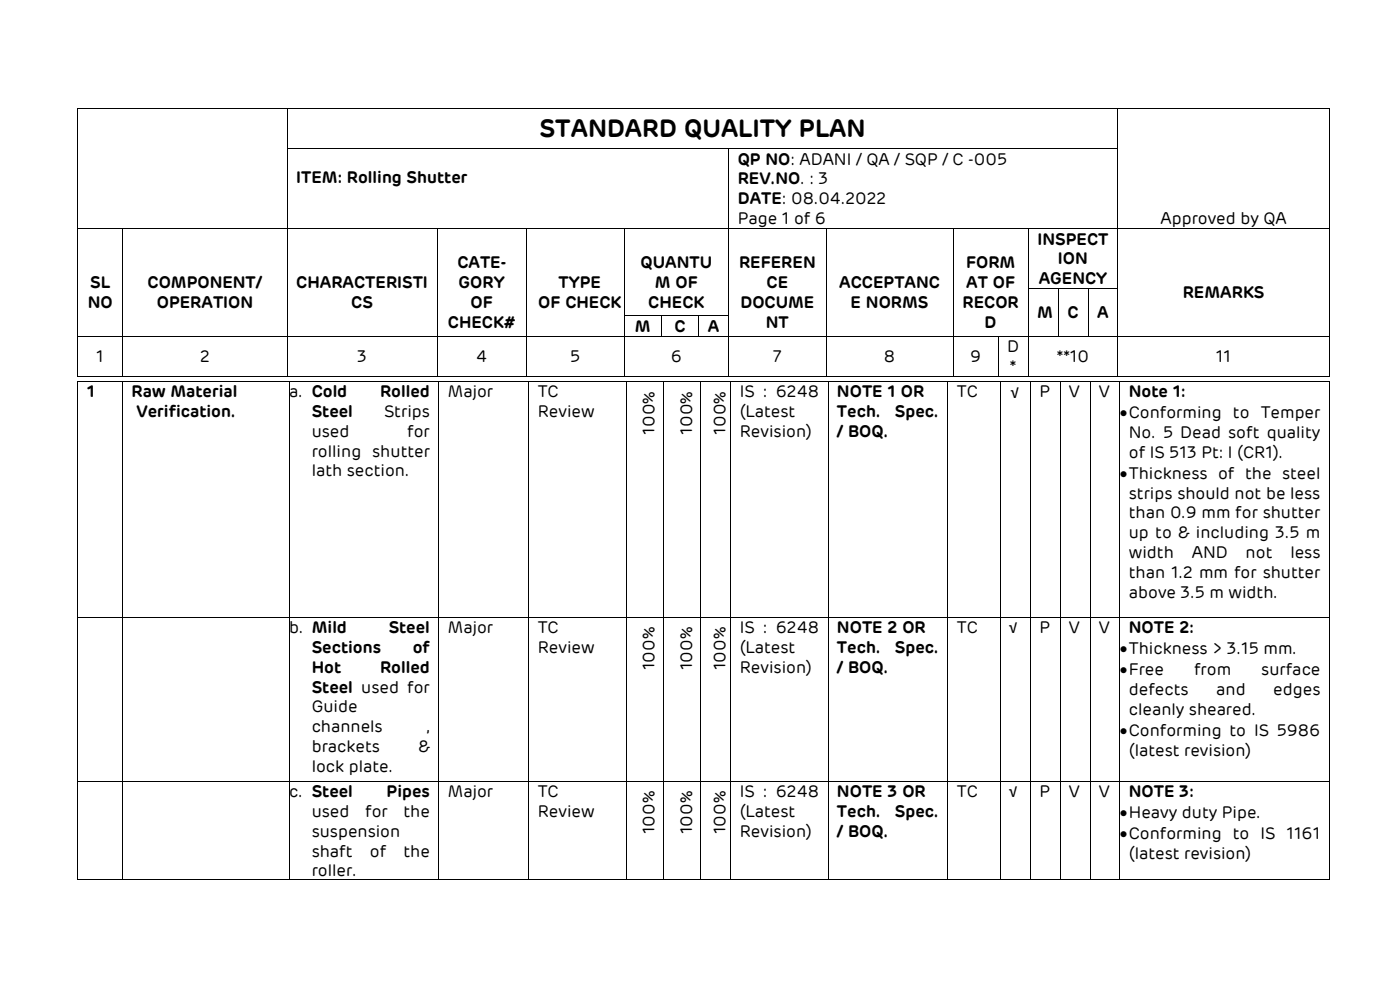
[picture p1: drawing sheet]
<svg xmlns="http://www.w3.org/2000/svg" width="297mm" height="210mm" viewBox="0 0 297 210" stroke-linecap="round" stroke-linejoin="round" font-family="sans-serif">
<defs><g id="words">
<text font-size="5.3" x="114.4" y="29">STANDARD QUALITY PLAN</text>
<g font-size="3.5">
<text x="156.5" y="34.9">QP NO: ADANI / QA / SQP / C -005</text>
<text x="62.8" y="38.9">ITEM: Rolling Shutter</text>
<text x="156.5" y="39.1">REV.NO. : 3</text>
<text x="156.5" y="43.3">DATE: 08.04.2022</text>
<text x="156.5" y="47.5">Page 1 of 6</text>
<text x="246.2" y="47.5">Approved by QA</text>
<text x="220.1" y="51.8">INSPECT</text>
<text x="97" y="56.9">CATE-</text>
<text x="135.9" y="56.8">QUANTU</text>
<text x="156.8" y="56.9">REFEREN</text>
<text x="204.9" y="56.9">FORM</text>
<text x="224.5" y="56">ION</text>
<text x="18.6" y="65.3">NO</text>
<text x="19.1" y="61.1">SL</text>
<text x="31.3" y="61.1">COMPONENT/</text>
<text x="33.3" y="65.3">OPERATION</text>
<text x="62.8" y="61.1">CHARACTERISTI</text>
<text x="74.5" y="65.3">CS</text>
<text x="97.3" y="61.1">GORY</text>
<text x="99.8" y="65.3">OF</text>
<text x="114.2" y="65.3">OF CHECK</text>
<text x="118.5" y="61.1">TYPE</text>
<text x="137.5" y="65.2">CHECK</text>
<text x="138.9" y="61">M OF</text>
<text x="157.1" y="65.3">DOCUME</text>
<text x="162.6" y="61.1">CE</text>
<text x="178.1" y="61.1">ACCEPTANC</text>
<text x="180.5" y="65.3">E NORMS</text>
<text x="204.2" y="65.3">RECOR</text>
<text x="205" y="61.1">AT OF</text>
<text x="220.4" y="60.2">AGENCY</text>
<text x="250.9" y="63.2">REMARKS</text>
<text x="95" y="69.5">CHECK#</text>
<text x="134.7" y="70.3">M</text>
<text x="143.1" y="70.3">C</text>
<text x="150.2" y="70.3">A</text>
<text x="162.5" y="69.5">NT</text>
<text x="208.9" y="69.5">D</text>
<text x="220" y="67.5">M</text>
<text x="226.4" y="67.5">C</text>
<text x="232.7" y="67.5">A</text>
<text x="20.4" y="76.8">1</text>
<text x="42.4" y="76.8">2</text>
<text x="75.8" y="76.8">3</text>
<text x="101" y="76.8">4</text>
<text x="121" y="76.8">5</text>
<text x="142.3" y="76.8">6</text>
<text x="164" y="76.8">7</text>
<text x="187.5" y="76.8">8</text>
<text x="205.8" y="76.8">9</text>
<text x="213.7" y="74.7">D</text>
<text x="224.2" y="76.8">**10</text>
<text x="258" y="76.8">11</text>
<text x="214.2" y="78.9">*</text>
<text x="18.4" y="84.2">1</text>
<text x="27.9" y="84.2">Raw Material</text>
<text x="28.9" y="88.4">Verification.</text>
<text x="61.4" y="84.2">a. Cold</text>
<text x="66.1" y="88.4">Steel</text>
<text x="80.6" y="84.2">Rolled</text>
<text x="81.5" y="88.4">Strips</text>
<text x="95" y="84.2">Major</text>
<text x="114.1" y="84.2">TC</text>
<text x="114.1" y="88.4">Review</text>
<text x="156.9" y="84.2">IS : 6248</text>
<text x="156.9" y="88.4">(Latest</text>
<text x="177.6" y="84.2">NOTE 1 OR</text>
<text x="177.6" y="88.4">Tech.</text>
<text x="189.9" y="88.4">Spec.</text>
<text x="203" y="84.2">TC</text>
<text x="214.5" y="84.3">√</text>
<text x="220.6" y="84.2">P</text>
<text x="226.8" y="84.2">V</text>
<text x="233.1" y="84.2">V</text>
<text x="237.6" y="88.7">•Conforming to Temper</text>
<text x="239.5" y="84.2">Note 1:</text>
<text x="66.1" y="92.6">used</text>
<text x="86.4" y="92.6">for</text>
<text x="138.9" y="92.1" transform="rotate(-90 138.9 92.1)">100%</text>
<text x="146.8" y="92.1" transform="rotate(-90 146.8 92.1)">100%</text>
<text x="153.9" y="92.1" transform="rotate(-90 153.9 92.1)">100%</text>
<text x="156.9" y="92.6">Revision)</text>
<text x="177.6" y="92.6">/ BOQ.</text>
<text x="239.5" y="92.9">No. 5 Dead soft quality</text>
<text x="66.1" y="96.8">rolling shutter</text>
<text x="66.1" y="101">lath section.</text>
<text x="237.6" y="101.5">•Thickness of the steel</text>
<text x="239.5" y="97.1">of IS 513 Pt: I (CR1).</text>
<text x="239.5" y="105.7">strips should not be less</text>
<text x="239.5" y="109.9">than 0.9 mm for shutter</text>
<text x="239.5" y="114.1">up to &amp; including 3.5 m</text>
<text x="239.5" y="118.3">width</text>
<text x="252.8" y="118.3">AND</text>
<text x="264.3" y="118.3">not</text>
<text x="273.7" y="118.3">less</text>
<text x="239.5" y="122.4">than 1.2 mm for shutter</text>
<text x="239.5" y="126.6">above 3.5 m width.</text>
<text x="61.4" y="134.2">b. Mild</text>
<text x="82.5" y="134.2">Steel</text>
<text x="95" y="134.2">Major</text>
<text x="114.1" y="134.2">TC</text>
<text x="156.9" y="134.2">IS : 6248</text>
<text x="177.6" y="134.2">NOTE 2 OR</text>
<text x="203" y="134.2">TC</text>
<text x="214.1" y="134.3">√</text>
<text x="220.6" y="134.2">P</text>
<text x="226.8" y="134.2">V</text>
<text x="233.1" y="134.2">V</text>
<text x="239.5" y="134.2">NOTE 2:</text>
<text x="66.1" y="138.4">Sections</text>
<text x="66.1" y="142.6">Hot</text>
<text x="80.6" y="142.6">Rolled</text>
<text x="87.6" y="138.4">of</text>
<text x="114.1" y="138.4">Review</text>
<text x="138.9" y="142.1" transform="rotate(-90 138.9 142.1)">100%</text>
<text x="146.8" y="142.1" transform="rotate(-90 146.8 142.1)">100%</text>
<text x="153.9" y="142.1" transform="rotate(-90 153.9 142.1)">100%</text>
<text x="156.9" y="138.4">(Latest</text>
<text x="156.9" y="142.6">Revision)</text>
<text x="177.6" y="138.4">Tech.</text>
<text x="177.6" y="142.6">/ BOQ.</text>
<text x="189.9" y="138.4">Spec.</text>
<text x="237.6" y="138.7">•Thickness &gt; 3.15 mm.</text>
<text x="237.6" y="143.1">•Free</text>
<text x="253.3" y="143.1">from</text>
<text x="267.6" y="143.1">surface</text>
<text x="66.1" y="146.8">Steel used for</text>
<text x="239.5" y="147.3">defects</text>
<text x="258" y="147.3">and</text>
<text x="270.1" y="147.3">edges</text>
<text x="66.1" y="151">Guide</text>
<text x="66.1" y="155.2">channels</text>
<text x="90.5" y="155.2">,</text>
<text x="237.6" y="155.9">•Conforming to IS 5986</text>
<text x="239.5" y="151.5">cleanly sheared.</text>
<text x="66.1" y="159.4">brackets</text>
<text x="88.8" y="159.4">&amp;</text>
<text x="239.5" y="160.1">(latest revision)</text>
<text x="66.1" y="163.6">lock plate.</text>
<text x="61.4" y="169">c. Steel</text>
<text x="66.1" y="173.2">used</text>
<text x="77.5" y="173.2">for</text>
<text x="82" y="169">Pipes</text>
<text x="85.6" y="173.2">the</text>
<text x="95" y="169">Major</text>
<text x="114.1" y="169">TC</text>
<text x="114.1" y="173.2">Review</text>
<text x="156.9" y="169">IS : 6248</text>
<text x="156.9" y="173.2">(Latest</text>
<text x="177.6" y="169">NOTE 3 OR</text>
<text x="177.6" y="173.2">Tech.</text>
<text x="189.9" y="173.2">Spec.</text>
<text x="203" y="169">TC</text>
<text x="214.1" y="169">√</text>
<text x="220.6" y="169">P</text>
<text x="226.8" y="169">V</text>
<text x="233.1" y="169">V</text>
<text x="237.6" y="173.4">•Heavy duty Pipe.</text>
<text x="239.5" y="169">NOTE 3:</text>
<text x="66.1" y="177.4">suspension</text>
<text x="138.9" y="176.8" transform="rotate(-90 138.9 176.8)">100%</text>
<text x="146.8" y="176.8" transform="rotate(-90 146.8 176.8)">100%</text>
<text x="153.9" y="176.8" transform="rotate(-90 153.9 176.8)">100%</text>
<text x="156.9" y="177.4">Revision)</text>
<text x="177.6" y="177.4">/ BOQ.</text>
<text x="237.6" y="177.9">•Conforming to IS 1161</text>
<text x="66.1" y="181.5">shaft</text>
<text x="66.1" y="185.7">roller.</text>
<text x="78.5" y="181.5">of</text>
<text x="85.6" y="181.5">the</text>
<text x="239.5" y="182.1">(latest revision)</text>
</g>
</g></defs>
<g fill="#000">
<path d="M16.4 22.9h.2v.1h-.2zM16.4 31.4h.2v.2h-.2zM60.9 22.9h.1v.1h-.1zM60.9 31.4h.1v.2h-.1zM154.5 31.4h.2v.2h-.2zM237.1 22.9h.2v.1h-.2zM237.1 31.4h.2v.2h-.2zM282 22.9h.1v.1h-.1zM282 31.4h.1v.2h-.1zM16.4 48.4h.2v.1h-.2zM26 48.4h.1v.1h-.1zM60.9 48.4h.1v.1h-.1z"/>
<path d="M92.6 48.4h.2v.1h-.2zM111.7 48.4h.1v.1h-.1zM132.3 48.4h.2v.1h-.2zM154.5 48.4h.2v.1h-.2zM175.2 48.4h.1v.1h-.1zM202.2 48.4h.1v.1h-.1zM218 48.4h.2v.1h-.2zM237.1 48.4h.2v.1h-.2zM282 48.4h.1v.1h-.1zM16.4 61.1h.2v.2h-.2zM16.4 66.8h.2v.2h-.2zM16.4 71.2h.2v.2h-.2z"/>
<path d="M16.4 79.8h.2v.1h-.2zM26 61.1h.1v.2h-.1zM26 66.8h.1v.2h-.1zM26 71.2h.1v.2h-.1zM26 79.8h.1v.1h-.1zM60.9 61.1h.1v.2h-.1zM60.9 66.8h.1v.2h-.1zM60.9 71.2h.1v.2h-.1zM60.9 79.8h.1v.1h-.1zM92.6 61.1h.2v.2h-.2zM92.6 66.8h.2v.2h-.2zM92.6 71.2h.2v.2h-.2z"/>
<path d="M92.6 79.8h.2v.1h-.2zM111.7 61.1h.1v.2h-.1zM111.7 66.8h.1v.2h-.1zM111.7 71.2h.1v.2h-.1zM111.7 79.8h.1v.1h-.1zM132.3 61.1h.2v.2h-.2zM132.3 66.8h.2v.2h-.2zM132.3 71.2h.2v.2h-.2zM132.3 79.8h.2v.1h-.2zM140.3 66.8h.1v.2h-.1zM140.3 71.2h.1v.2h-.1zM148.2 66.8h.2v.2h-.2z"/>
<path d="M148.2 71.2h.2v.2h-.2zM154.5 61.1h.2v.2h-.2zM154.5 66.8h.2v.2h-.2zM154.5 71.2h.2v.2h-.2zM154.5 79.8h.2v.1h-.2zM175.2 61.1h.1v.2h-.1zM175.2 66.8h.1v.2h-.1zM175.2 71.2h.1v.2h-.1zM175.2 79.8h.1v.1h-.1zM202.2 61.1h.1v.2h-.1zM202.2 66.8h.1v.2h-.1zM202.2 71.2h.1v.2h-.1z"/>
<path d="M202.2 79.8h.1v.1h-.1zM211.7 71.2h.2v.2h-.2zM211.7 79.8h.2v.1h-.2zM218 61.1h.2v.2h-.2zM218 66.8h.2v.2h-.2zM218 71.2h.2v.2h-.2zM218 79.8h.2v.1h-.2zM224.4 61.1h.2v.2h-.2zM224.4 66.8h.2v.2h-.2zM224.4 71.2h.2v.2h-.2zM230.7 61.1h.2v.2h-.2zM230.7 66.8h.2v.2h-.2z"/>
<path d="M230.7 71.2h.2v.2h-.2zM237.1 61.1h.2v.2h-.2zM237.1 66.8h.2v.2h-.2zM237.1 71.2h.2v.2h-.2zM237.1 79.8h.2v.1h-.2zM282 61.1h.1v.2h-.1zM282 66.8h.1v.2h-.1zM282 71.2h.1v.2h-.1zM282 79.8h.1v.1h-.1zM16.4 80.8h.2v.1h-.2zM26 80.8h.1v.1h-.1zM61.3 80.8h.2v.1h-.2z"/>
<path d="M93 80.8h.2v.1h-.2zM112.1 80.8h.2v.1h-.2zM132.7 80.8h.2v.1h-.2zM140.7 80.8h.1v.1h-.1zM148.6 80.8h.2v.1h-.2zM155 80.8h.1v.1h-.1zM175.6 80.8h.2v.1h-.2zM201 80.8h.2v.1h-.2zM212.1 80.8h.2v.1h-.2zM218.5 80.8h.1v.1h-.1zM224.8 80.8h.2v.1h-.2zM231.2 80.8h.1v.1h-.1z"/>
<path d="M237.5 80.8h.2v.1h-.2zM282 80.8h.1v.1h-.1zM16.4 130.7h.2v.2h-.2zM26 130.7h.1v.2h-.1zM61.3 130.7h.2v.2h-.2zM93 130.7h.2v.2h-.2zM112.1 130.7h.2v.2h-.2zM132.7 130.7h.2v.2h-.2zM140.7 130.7h.1v.2h-.1zM148.6 130.7h.2v.2h-.2zM155 130.7h.1v.2h-.1zM175.6 130.7h.2v.2h-.2z"/>
<path d="M201 130.7h.2v.2h-.2zM212.1 130.7h.2v.2h-.2zM218.5 130.7h.1v.2h-.1zM224.8 130.7h.2v.2h-.2zM231.2 130.7h.1v.2h-.1zM237.5 130.7h.2v.2h-.2zM282 130.7h.1v.2h-.1zM16.4 165.5h.2v.2h-.2zM26 165.5h.1v.2h-.1zM61.3 165.5h.2v.2h-.2zM93 165.5h.2v.2h-.2zM112.1 165.5h.2v.2h-.2z"/>
<path d="M132.7 165.5h.2v.2h-.2zM140.7 165.5h.1v.2h-.1zM148.6 165.5h.2v.2h-.2zM155 165.5h.1v.2h-.1zM175.6 165.5h.2v.2h-.2zM201 165.5h.2v.2h-.2zM212.1 165.5h.2v.2h-.2zM218.5 165.5h.1v.2h-.1zM224.8 165.5h.2v.2h-.2zM231.2 165.5h.1v.2h-.1zM237.5 165.5h.2v.2h-.2zM282 165.5h.1v.2h-.1z"/>
<path d="M16.4 186.3h.2v.1h-.2zM26 186.3h.1v.1h-.1zM61.3 186.3h.2v.1h-.2zM93 186.3h.2v.1h-.2zM112.1 186.3h.2v.1h-.2zM132.7 186.3h.2v.1h-.2zM140.7 186.3h.1v.1h-.1zM148.6 186.3h.2v.1h-.2zM155 186.3h.1v.1h-.1zM175.6 186.3h.2v.1h-.2zM201 186.3h.2v.1h-.2zM212.1 186.3h.2v.1h-.2z"/>
<path d="M218.5 186.3h.1v.1h-.1zM224.8 186.3h.2v.1h-.2zM231.2 186.3h.1v.1h-.1zM237.5 186.3h.2v.1h-.2zM282 186.3h.1v.1h-.1z"/>
</g>
<g fill="none" stroke="#000" stroke-width=".21">
<path d="M16.5 23v8.4M16.5 31.6v16.8M16.6 22.9h44.3M61 23v8.4M61 31.6v16.8M61 22.9h176.1M61 31.5h93.5M154.6 31.6v16.8M154.7 31.5h82.4M237.2 23v8.4M237.2 31.6v16.8M237.3 22.9h44.7"/>
<path d="M282 23v8.4M282 31.6v16.8M16.5 48.5v12.6M16.6 48.5h9.3M26 48.5v12.6M26.1 48.5h34.8M61 48.5v12.6M61 48.5h31.6M92.7 48.5v12.6M92.8 48.5h18.9M111.8 48.5v12.6M111.8 48.5h20.5"/>
<path d="M132.4 48.5v12.6M132.5 48.5h22M154.6 48.5v12.6M154.7 48.5h20.5M175.3 48.5v12.6M175.3 48.5h26.9M202.2 48.5v12.6M202.3 48.5h15.7M218.1 48.5v12.6M218.2 48.5h18.9M237.2 48.5v12.6M237.3 48.5h44.7"/>
<path d="M282 48.5v12.6M16.5 61.3v5.5M16.5 67v4.2M16.5 71.4v8.4M16.6 71.3h9.3M16.6 79.9h9.3M26 61.3v5.5M26 67v4.2M26 71.4v8.4M26.1 71.3h34.8M26.1 79.9h34.8M61 61.3v5.5"/>
<path d="M61 67v4.2M61 71.4v8.4M61 71.3h31.6M61 79.9h31.6M92.7 61.3v5.5M92.7 67v4.2M92.7 71.4v8.4M92.8 71.3h18.9M92.8 79.9h18.9M111.8 61.3v5.5M111.8 67v4.2M111.8 71.4v8.4"/>
<path d="M111.8 71.3h20.5M111.8 79.9h20.5M132.4 61.3v5.5M132.4 67v4.2M132.4 71.4v8.4M132.5 66.9h7.7M132.5 71.3h7.7M132.5 79.9h22M140.3 67v4.2M140.4 66.9h7.8M140.4 71.3h7.8M148.3 67v4.2"/>
<path d="M148.4 66.9h6.1M148.4 71.3h6.1M154.6 61.3v5.5M154.6 67v4.2M154.6 71.4v8.4M154.7 71.3h20.5M154.7 79.9h20.5M175.3 61.3v5.5M175.3 67v4.2M175.3 71.4v8.4M175.3 71.3h26.9M175.3 79.9h26.9"/>
<path d="M202.2 61.3v5.5M202.2 67v4.2M202.2 71.4v8.4M202.3 71.3h9.4M202.3 79.9h9.4M211.8 71.4v8.4M211.9 71.3h6.1M211.9 79.9h6.1M218.1 61.3v5.5M218.1 67v4.2M218.1 71.4v8.4M218.2 61.2h6.2"/>
<path d="M218.2 71.3h6.2M218.2 79.9h18.9M224.5 61.3v5.5M224.5 67v4.2M224.6 61.2h6.1M224.6 71.3h6.1M230.8 61.3v5.5M230.8 67v4.2M230.9 61.2h6.2M230.9 71.3h6.2M237.2 61.3v5.5M237.2 67v4.2"/>
<path d="M237.2 71.4v8.4M237.3 71.3h44.7M237.3 79.9h44.7M282 61.3v5.5M282 67v4.2M282 71.4v8.4M16.5 80.9v49.8M16.6 80.8h9.3M26 80.9v49.8M26.1 80.8h35.2M61.4 80.9v49.8M61.5 80.8h31.5"/>
<path d="M93.1 80.9v49.8M93.2 80.8h18.9M112.2 80.9v49.8M112.3 80.8h20.4M132.8 80.9v49.8M132.9 80.8h7.8M140.8 80.9v49.8M140.8 80.8h7.8M148.7 80.9v49.8M148.8 80.8h6.2M155 80.9v49.8M155.1 80.8h20.5"/>
<path d="M175.7 80.9v49.8M175.8 80.8h25.2M201.1 80.9v49.8M201.2 80.8h10.9M212.2 80.9v49.8M212.3 80.8h6.2M218.5 80.9v49.8M218.6 80.8h6.2M224.9 80.9v49.8M225 80.8h6.2M231.2 80.9v49.8M231.3 80.8h6.2"/>
<path d="M237.6 80.9v49.8M237.7 80.8h44.3M282 80.9v49.8M16.5 130.9v34.6M16.6 130.8h9.3M26 130.9v34.6M26.1 130.8h35.2M61.4 130.9v34.6M61.5 130.8h31.5M93.1 130.9v34.6M93.2 130.8h18.9M112.2 130.9v34.6"/>
<path d="M112.3 130.8h20.4M132.8 130.9v34.6M132.9 130.8h7.8M140.8 130.9v34.6M140.8 130.8h7.8M148.7 130.9v34.6M148.8 130.8h6.2M155 130.9v34.6M155.1 130.8h20.5M175.7 130.9v34.6M175.8 130.8h25.2M201.1 130.9v34.6"/>
<path d="M201.2 130.8h10.9M212.2 130.9v34.6M212.3 130.8h6.2M218.5 130.9v34.6M218.6 130.8h6.2M224.9 130.9v34.6M225 130.8h6.2M231.2 130.9v34.6M231.3 130.8h6.2M237.6 130.9v34.6M237.7 130.8h44.3M282 130.9v34.6"/>
<path d="M16.5 165.7v20.6M16.6 165.6h9.3M26 165.7v20.6M26.1 165.6h35.2M61.4 165.7v20.6M61.5 165.6h31.5M93.1 165.7v20.6M93.2 165.6h18.9M112.2 165.7v20.6M112.3 165.6h20.4M132.8 165.7v20.6M132.9 165.6h7.8"/>
<path d="M140.8 165.7v20.6M140.8 165.6h7.8M148.7 165.7v20.6M148.8 165.6h6.2M155 165.7v20.6M155.1 165.6h20.5M175.7 165.7v20.6M175.8 165.6h25.2M201.1 165.7v20.6M201.2 165.6h10.9M212.2 165.7v20.6M212.3 165.6h6.2"/>
<path d="M218.5 165.7v20.6M218.6 165.6h6.2M224.9 165.7v20.6M225 165.6h6.2M231.2 165.7v20.6M231.3 165.6h6.2M237.6 165.7v20.6M237.7 165.6h44.3M282 165.7v20.6M16.6 186.4h9.3M26.1 186.4h35.2M61.5 186.4h31.5"/>
<path d="M93.2 186.4h18.9M112.3 186.4h20.4M132.9 186.4h7.8M140.8 186.4h7.8M148.8 186.4h6.2M155.1 186.4h20.5M175.8 186.4h25.2M201.2 186.4h10.9M212.3 186.4h6.2M218.6 186.4h6.2M225 186.4h6.2M231.3 186.4h6.2"/>
<path d="M237.7 186.4h44.3"/>
</g>
<use href="#words"/>
</svg>
